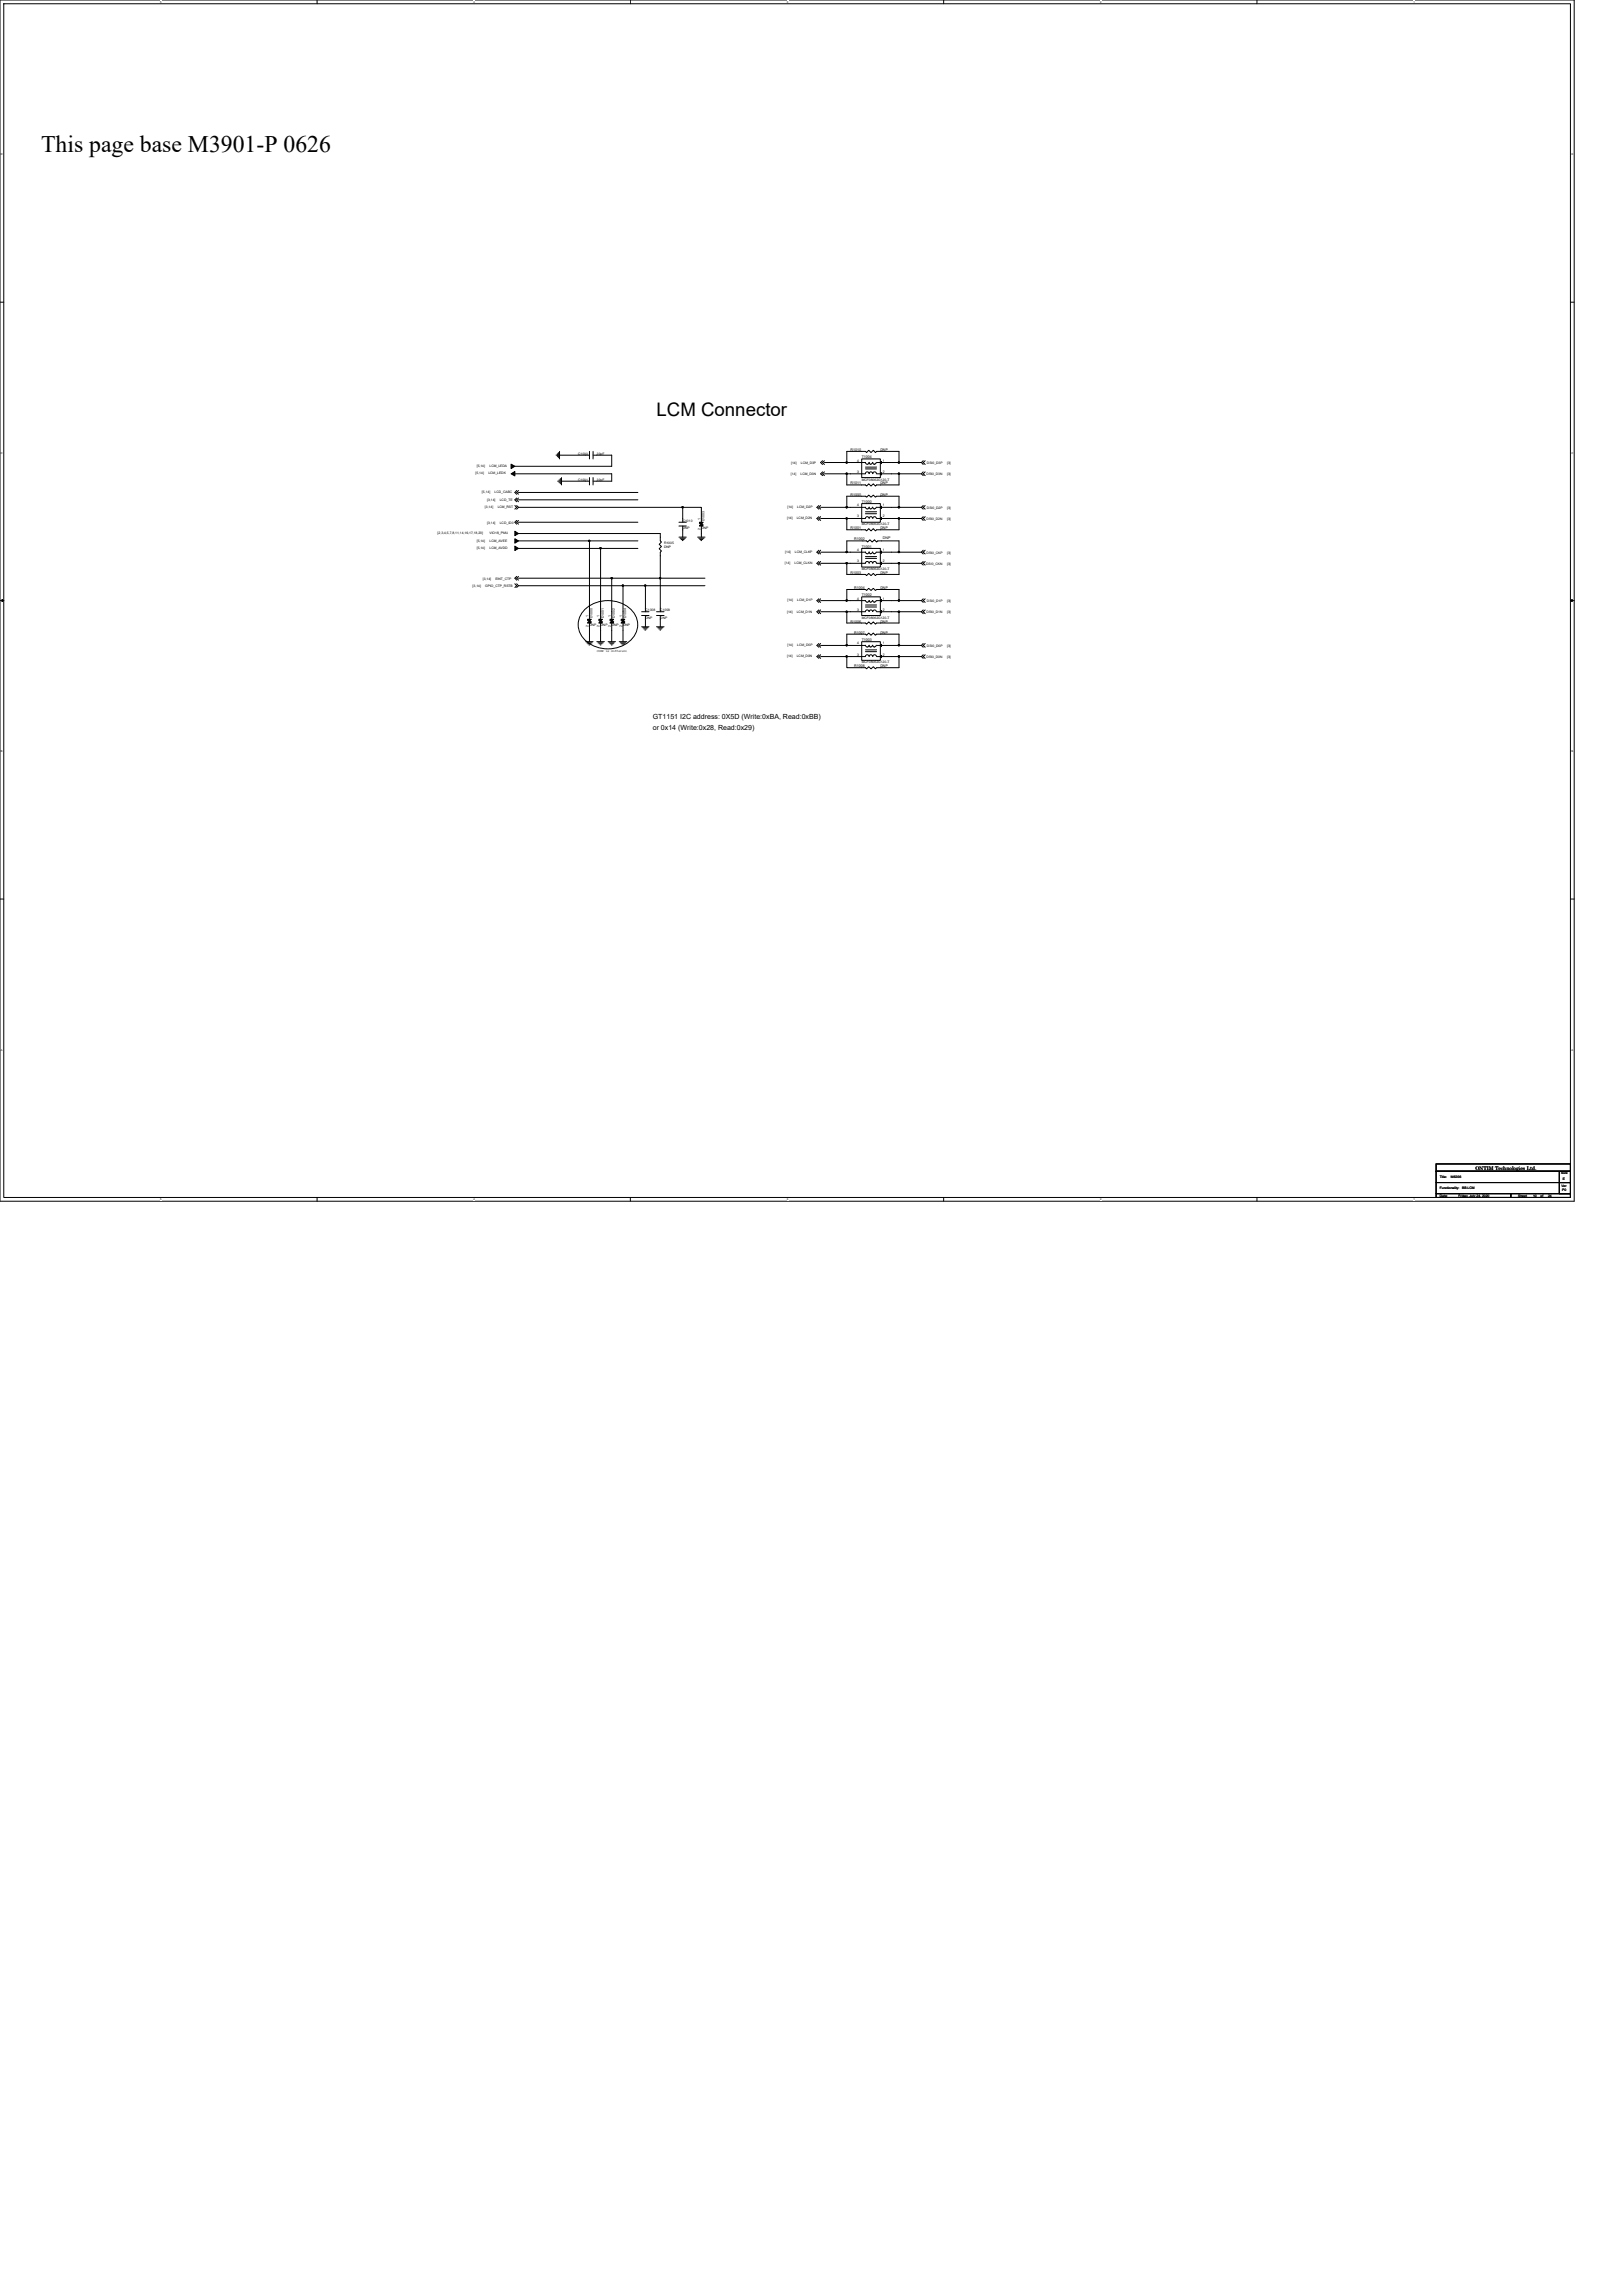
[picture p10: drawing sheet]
<svg xmlns="http://www.w3.org/2000/svg" width="210mm" height="297mm" viewBox="0 0 210 297" stroke-linecap="round" stroke-linejoin="round" font-family="sans-serif">
<defs><g id="words">
<text font-size="3.1" x="5.3" y="19.6">This page base M3901-P 0626</text>
<text font-size="2.4" x="84.9" y="53.8">LCM Connector</text>
<g font-size=".9">
<text x="84.5" y="93">GT1151 I2C address: 0X5D (Write:0xBA, Read:0xBB)</text>
<text x="84.5" y="94.4">or 0x14 (Write:0x28, Read:0x29)</text>
</g>
<text font-size=".7" x="190.9" y="151.3">ONTIM Technologies Ltd.</text>
<g font-size=".5">
<text x="110" y="58.3">R1010</text>
<text x="111.5" y="59.3">T1004</text>
<text x="113.9" y="58.3">DNP</text>
<text x="110" y="62.7">R1011</text>
<text x="110" y="64.1">R1000</text>
<text x="111.5" y="65.1">T1000</text>
<text x="113.9" y="62.7">DNP</text>
<text x="113.9" y="64.1">DNP</text>
<text x="110" y="68.5">R1001</text>
<text x="110.5" y="69.9">R1002</text>
<text x="111.5" y="70.9">T1001</text>
<text x="113.9" y="68.5">DNP</text>
<text x="114.2" y="69.8">DNP</text>
<text x="110" y="74.3">R1003</text>
<text x="110.5" y="76.2">R1004</text>
<text x="111.5" y="77.2">T1002</text>
<text x="113.9" y="74.3">DNP</text>
<text x="113.9" y="76.2">DNP</text>
<text x="110" y="80.5">R1006</text>
<text x="110.5" y="82">R1007</text>
<text x="111.5" y="83">T1003</text>
<text x="113.9" y="80.5">DNP</text>
<text x="113.9" y="82">DNP</text>
<text x="110.5" y="86.3">R1008</text>
<text x="113.9" y="86.3">DNP</text>
</g>
<g font-size=".4">
<text x="74.8" y="58.8">C1000</text>
<text x="77.2" y="58.8">33pF</text>
<text x="102.4" y="60">[14]</text>
<text x="103.6" y="60">LCM_D3P</text>
<text x="110.9" y="59.7">4</text>
<text x="114.2" y="59.7">1</text>
<text x="61.5" y="61.4">[5,14]</text>
<text x="61.7" y="60.5">[5,14]</text>
<text x="62.4" y="63.8">[5,14]</text>
<text x="62.7" y="65.7">[3,14]</text>
<text x="63" y="64.9">[3,14]</text>
<text x="63.2" y="61.4">LCM_LEDK</text>
<text x="63.3" y="60.5">LCM_LEDA</text>
<text x="64" y="63.8">LCD_CABC</text>
<text x="64.4" y="65.7">LCM_RST</text>
<text x="64.7" y="64.9">LCD_TE</text>
<text x="74.8" y="62.2">C1001</text>
<text x="77.2" y="62.2">33pF</text>
<text x="101.9" y="65.7">[14]</text>
<text x="102.3" y="61.4">[14]</text>
<text x="103.1" y="65.7">LCM_D2P</text>
<text x="103.6" y="61.4">LCM_D3N</text>
<text x="110.9" y="65.5">4</text>
<text x="110.9" y="61.2">3</text>
<text x="111.5" y="62.2">MCF08062G120-T</text>
<text x="114.2" y="65.5">1</text>
<text x="114.2" y="61.2">2</text>
<text x="119.9" y="61.5">DSI0_D3N</text>
<text x="119.9" y="60">DSI0_D3P</text>
<text x="119.9" y="65.8">DSI0_D2P</text>
<text x="122.5" y="61.5">[3]</text>
<text x="122.5" y="60">[3]</text>
<text x="122.5" y="65.8">[3]</text>
<text x="56.6" y="69.1">[2,3,4,5,7,8,11,14,16,17,18,20]</text>
<text x="61.7" y="71.1">[5,14]</text>
<text x="61.7" y="70.1">[5,14]</text>
<text x="63" y="67.8">[3,14]</text>
<text x="63.3" y="69.1">VIO18_PMU</text>
<text x="63.3" y="71.1">LCM_AVDD</text>
<text x="63.3" y="70.1">LCM_AVEE</text>
<text x="64.7" y="67.8">LCD_ID0</text>
<text x="85.9" y="70.4">R1005</text>
<text x="85.9" y="70.9">DNP</text>
<text x="88.3" y="67.5">C1010</text>
<text x="88.3" y="68.5">DNP</text>
<text x="90.6" y="68.6" transform="rotate(-90 90.6 68.6)">2</text>
<text x="90.6" y="67.2" transform="rotate(-90 90.6 67.2)">1</text>
<text x="90.7" y="68.5">DNP</text>
<text x="91.1" y="67.4" transform="rotate(-90 91.1 67.4)">D1003</text>
<text x="101.6" y="71.5">[14]</text>
<text x="101.8" y="67.2">[14]</text>
<text x="102.8" y="71.5">LCM_CLKP</text>
<text x="103.1" y="67.2">LCM_D2N</text>
<text x="110.9" y="67">3</text>
<text x="110.9" y="71.3">4</text>
<text x="111.5" y="68">MCF08062G120-T</text>
<text x="114.2" y="67">2</text>
<text x="114.2" y="71.3">1</text>
<text x="119.9" y="67.3">DSI0_D2N</text>
<text x="119.9" y="71.6">DSI0_CKP</text>
<text x="122.5" y="67.3">[3]</text>
<text x="122.5" y="71.6">[3]</text>
<text x="61.2" y="76">[3,14]</text>
<text x="62.5" y="75">[3,14]</text>
<text x="62.8" y="76">GPIO_CTP_RSTB</text>
<text x="64.1" y="75">EINT_CTP</text>
<text x="101.5" y="73">[14]</text>
<text x="101.9" y="77.8">[14]</text>
<text x="102.8" y="73">LCM_CLKN</text>
<text x="103.1" y="77.8">LCM_D1P</text>
<text x="110.9" y="77.6">4</text>
<text x="110.9" y="72.7">3</text>
<text x="111.5" y="73.8">MCF08062G120-T</text>
<text x="114.2" y="77.6">1</text>
<text x="114.2" y="72.7">2</text>
<text x="119.8" y="73.1">DSI0_CKN</text>
<text x="119.9" y="77.9">DSI0_D1P</text>
<text x="122.5" y="77.9">[3]</text>
<text x="122.5" y="73.1">[3]</text>
<text x="76.1" y="81.2" transform="rotate(-90 76.1 81.2)">2</text>
<text x="76.1" y="79.8" transform="rotate(-90 76.1 79.8)">1</text>
<text x="76.3" y="81">DNP</text>
<text x="76.7" y="80" transform="rotate(-90 76.7 80)">D1000</text>
<text x="77.6" y="81.2" transform="rotate(-90 77.6 81.2)">2</text>
<text x="77.6" y="79.8" transform="rotate(-90 77.6 79.8)">1</text>
<text x="77.7" y="81">DNP</text>
<text x="78.1" y="80" transform="rotate(-90 78.1 80)">D1001</text>
<text x="79" y="81.2" transform="rotate(-90 79 81.2)">2</text>
<text x="79" y="79.8" transform="rotate(-90 79 79.8)">1</text>
<text x="79.1" y="81">DNP</text>
<text x="79.5" y="80" transform="rotate(-90 79.5 80)">D1002</text>
<text x="80.5" y="81.2" transform="rotate(-90 80.5 81.2)">2</text>
<text x="80.5" y="79.8" transform="rotate(-90 80.5 79.8)">1</text>
<text x="80.6" y="81">DNP</text>
<text x="81" y="80" transform="rotate(-90 81 80)">D1004</text>
<text x="83.5" y="79.1">C1008</text>
<text x="83.5" y="80">DNP</text>
<text x="85.4" y="79.1">C1009</text>
<text x="85.4" y="80">DNP</text>
<text x="101.8" y="79.3">[14]</text>
<text x="101.9" y="83.6">[14]</text>
<text x="103.1" y="79.3">LCM_D1N</text>
<text x="103.1" y="83.6">LCM_D0P</text>
<text x="110.9" y="83.4">4</text>
<text x="110.9" y="79">3</text>
<text x="111.5" y="80">MCF08062G120-T</text>
<text x="114.2" y="83.4">1</text>
<text x="114.2" y="79">2</text>
<text x="119.9" y="79.4">DSI0_D1N</text>
<text x="119.9" y="83.7">DSI0_D0P</text>
<text x="122.5" y="79.4">[3]</text>
<text x="122.5" y="83.7">[3]</text>
<text x="77.2" y="84.3">COMP is different</text>
<text x="101.8" y="85">[14]</text>
<text x="103.1" y="85">LCM_D0N</text>
<text x="110.9" y="84.8">3</text>
<text x="111.5" y="85.8">MCF08062G120-T</text>
<text x="114.2" y="84.8">2</text>
<text x="119.9" y="85.2">DSI0_D0N</text>
<text x="122.5" y="85.2">[3]</text>
<text x="186.3" y="152.4">Title:</text>
<text x="186.3" y="153.9">Functionality:</text>
<text x="186.3" y="154.8">Date:</text>
<text x="187.7" y="152.4">M6206</text>
<text x="188.7" y="154.8">Friday, July 24, 2020</text>
<text x="189.2" y="153.9">BB LCM</text>
<text x="196.4" y="154.8">Sheet</text>
<text x="198.4" y="154.8">10</text>
<text x="199.3" y="154.8">of</text>
<text x="200.3" y="154.8">24</text>
<text x="202" y="151.9">Size</text>
<text x="202" y="153.5">Ver</text>
<text x="202.1" y="154.1">P0</text>
<text x="202.2" y="152.7">E</text>
</g>
<g font-size=".3">
<text x="20.7" y=".4">5</text>
<text x="61.3" y=".4">4</text>
<text x="101.8" y=".4">3</text>
<text x="142.3" y=".4">2</text>
<text x="182.9" y=".4">1</text>
<text x=".1" y="20.1">D</text>
<text x="203.3" y="20.1">D</text>
<text x=".1" y="58.7">C</text>
<text x="203.3" y="58.7">C</text>
<text x=".1" y="97.3">B</text>
<text x="203.3" y="97.3">B</text>
<text x=".1" y="135.9">A</text>
<text x="203.3" y="135.9">A</text>
<text x="20.7" y="155.3">5</text>
<text x="61.3" y="155.3">4</text>
<text x="101.8" y="155.3">3</text>
<text x="142.3" y="155.3">2</text>
<text x="182.9" y="155.3">1</text>
</g>
</g></defs>
<path d="M0 0h203.7v155.4h-203.7zM.5 .5h202.7v154.4h-202.7z" fill="none" stroke="#000" stroke-width=".13"/>
<g fill="#fff">
<path d="M20.7 .1h.2v.3h-.2z"/>
<path d="M20.7 155h.2v.4h-.2z"/>
</g>
<path d="M41 0v.5M41 154.9v.5" fill="none" stroke="#000" stroke-width=".13"/>
<g fill="#fff">
<path d="M61.3 .1h.2v.3h-.2z"/>
<path d="M61.3 155h.2v.4h-.2z"/>
</g>
<path d="M81.6 0v.5M81.6 154.9v.5" fill="none" stroke="#000" stroke-width=".13"/>
<g fill="#fff">
<path d="M101.8 .1h.2v.3h-.2z"/>
<path d="M101.8 155h.2v.4h-.2z"/>
</g>
<path d="M122.1 0v.5M122.1 154.9v.5" fill="none" stroke="#000" stroke-width=".13"/>
<g fill="#fff">
<path d="M142.3 .1h.2v.3h-.2z"/>
<path d="M142.3 155h.2v.4h-.2z"/>
</g>
<path d="M162.6 0v.5M162.6 154.9v.5" fill="none" stroke="#000" stroke-width=".13"/>
<g fill="#fff">
<path d="M182.9 .1h.2v.3h-.2z"/>
<path d="M182.9 155h.2v.4h-.2z"/>
<path d="M.1 19.8h.3v.4h-.3z"/>
<path d="M203.3 19.8h.3v.4h-.3z"/>
<path d="M.1 58.4h.3v.4h-.3z"/>
<path d="M203.3 58.4h.3v.4h-.3z"/>
</g>
<path d="M0 39.1h.5M203.2 39.1h.5" fill="none" stroke="#000" stroke-width=".13"/>
<g fill="#fff">
<path d="M.1 97h.3v.4h-.3z"/>
<path d="M203.3 97h.2v.4h-.2z"/>
</g>
<path d="M0 77.7h.5M203.2 77.7h.5" fill="none" stroke="#000" stroke-width=".13"/>
<path d="M.3 77.6l.2 .1-.2 .1zM203.2 77.7l.2-.1v.2z" fill="#000" stroke="#000" stroke-width=".13"/>
<g fill="#fff">
<path d="M.1 135.6h.3v.4h-.3z"/>
<path d="M203.3 135.6h.2v.4h-.2z"/>
</g>
<g fill="none" stroke="#000" stroke-width=".13">
<path d="M72 58.8v.1M72.1 58.7v.4M72.2 58.5v.7M72.4 58.4v1M72.4 58.9h3.9M76.3 58.4v1M76.7 58.9h2.4v1.4h-12.5M76.7 58.4v1M106.4 59.6l-.2 .2 .2 .3M106.7 59.6l-.3 .2 .3 .3M106.7 59.8h2.9M111.5 59.8h.1"/>
<path d="M111.5 59.4h2.4v2.4h-2.4zM111.5 59.8h.5M111.5 59.8h-1.9v-1.4h2.4l.1 .1 .3-.2 .3 .2 .3-.2 .3 .2 .1-.1h2.9v1.4M112 59.8l.2 .3 .2-.1v-.2M112 59.8h.1M112.5 59.8v.2l.1 .1 .3-.3M112.5 59.8h.1M112.9 59.8l.1 .2 .1 .1 .3-.3M112.9 59.8h.1M113.4 59.8h.5M113.9 59.8h.1M113.9 59.8h2.4"/>
<path d="M116.3 59.8h2.9M119.2 59.8l.2 .3M119.4 59.6l-.2 .2M119.7 59.6l-.3 .2 .3 .3M66.6 75.5l.2 .3-.2 .2M66.6 65.4l.2 .2-.2 .3M66.6 61.3h12.5v1h-2.4M66.8 75.5l.3 .3M66.8 65.4l.3 .2M66.8 64.4l-.2 .3 .2 .2M66.8 67.3l-.2 .3 .2 .2M66.8 63.5l-.2 .2 .2 .2"/>
<path d="M66.8 74.6l-.2 .2 .2 .3M67.1 74.8h12M67.1 69h18.3v1l.2 .1-.3 .3 .3 .3-.3 .3 .3 .3-.2 .1v7.7M67.1 75.8l-.3 .2M67.1 65.6l-.3 .3M67.1 75.8h13.5M67.1 70h9.2M67.1 71h10.6M67.1 67.6h15.4M67.1 64.7h15.4M67.1 63.7h15.4M67.1 64.4l-.3 .3 .3 .2"/>
<path d="M67.1 67.3l-.3 .3 .3 .2M67.1 63.5l-.3 .2 .3 .2M67.1 65.6h21.2M67.1 74.6l-.3 .2 .3 .3M72.2 62.2v.1M72.3 62.1v.4M72.5 61.9v.7M72.6 61.8v.9M72.6 62.3h3.7M75.5 79.1a4.3 4.3 0 0 1 6.7 .5 2.95 2.95 0 0 1-2 4.1 4.2 4.2 0 0 1-5.1-1.7 2.62 2.62 0 0 1 .4-2.9zM76.3 61.8v.9M76.3 70v10.1"/>
<path d="M76.3 70h6.2M76.7 61.8v.9M77.7 71h4.8M77.7 71v9.1M79.1 74.8h12.1M79.1 74.8v5.3M80.6 75.8h2.9M80.6 75.8v4.3M83 79.6h1M83 79.1h1M83.5 79.6v1.5M83.5 75.8v3.3"/>
<path d="M83.5 75.8h7.7M84.9 79.6h1M84.9 79.1h1M85.4 79.6v1.5M87.8 68.1h1M87.8 67.6h1M87.8 69.5h1M88 69.6h.7M88.1 69.8h.4M88.3 69.9h.1M88.3 68.1v1.4M88.3 65.6v2"/>
<path d="M88.3 65.6h2.4v2M90.3 69.5h.9M90.4 69.6h.7M90.5 67.7l.5 .2M90.5 69.8h.4M90.7 69.9h.1M90.7 67.6h.1M90.7 68.1h.1M90.7 68.1v1.4M105.9 65.4l-.2 .2 .2 .3M105.9 66.8l-.2 .3 .2 .2M105.9 71.2l-.2 .2 .2 .3"/>
<path d="M105.9 72.6l-.2 .3 .2 .2M105.9 77.5l-.2 .2 .2 .2M105.9 78.9l-.2 .2 .2 .3M106.2 65.4l-.3 .2 .3 .3M106.2 66.8l-.3 .3 .3 .2M106.2 71.2l-.3 .2 .3 .3M106.2 72.6l-.3 .3 .3 .2M106.2 77.5l-.3 .2 .3 .2M106.2 78.9l-.3 .2 .3 .3M106.2 72.9h3.4M106.2 79.1h3.4M106.2 77.7h3.4"/>
<path d="M106.2 65.6h3.4M106.2 67.1h3.4M106.2 71.4h3.4M106.4 61l-.2 .3 .2 .2M106.7 61l-.3 .3 .3 .2M106.7 61.3h2.9M109.6 67.1v1.4h2.4l.1 .2 .3-.3 .3 .3 .3-.3 .3 .3 .1-.2h2.9v-1.4M109.6 77.7v-1.4h2.4l.1 .1 .3-.3 .3 .3 .3-.3 .3 .3 .1-.1h2.9v1.4M109.6 79.1v1.5h2.4l.1 .2 .3-.3 .3 .3 .3-.3 .3 .3 .1-.2h2.9v-1.5M109.6 72.9h1.9M109.6 71.4v-1.4h2.5l.1 .1 .3-.3 .3 .3 .3-.3 .3 .3 .2-.1h2.7v1.4M109.6 67.1h1.9"/>
<path d="M109.6 61.3h1.9M109.6 79.1h1.9M109.6 77.7h1.9M109.6 71.4h1.9M111.5 65.6h.1M111.5 67.1h.1M111.5 61.3h.1M111.5 77.7h.1M111.5 79.1h.1M111.5 71.4h.1M111.5 72.9h.1M111.5 65.2h2.4v2.4h-2.4z"/>
<path d="M111.5 77.2h2.4v2.4h-2.4zM111.5 71h2.4v2.4h-2.4zM111.5 65.6h.5M111.5 67.1h.5M111.5 77.7h.5M111.5 79.1h.5M111.5 71.4h.5M111.5 72.9h.5M112 66.5h1.4M112 60.7h1.4M112 78.5h1.4M112 72.2h1.4"/>
<path d="M112 65.6l.2 .2M112 65.6h.1M112 77.7l.2 .2M112 77.7h.1M112 71.4h.1M112 67.1v-.2l.2-.1 .2 .3M112 79.1v-.1l.2-.1 .2 .2M112 72.9v-.2l.2-.1 .2 .1v.2M112 66.2h1.4M112 60.4h1.4M112 78.3h1.4M112 72h1.4"/>
<path d="M112.2 65.9h.1M112.2 60.1h.1M112.2 77.9h.1M112.2 71.7h.1M112.4 65.6v.2h-.2M112.4 77.7v.1l-.2 .1M112.4 71.4l-.2 .2-.2-.2M112.4 61.3v-.2l-.2-.1-.2 .1v.2h-.5M112.5 65.6h.1M112.5 77.7h.1M112.5 71.4h.1M112.5 67.1v-.2l.2-.1 .2 .3 .1-.2 .2-.1 .2 .3"/>
<path d="M112.5 61.3v-.2l.2-.1 .1 .1 .1 .2 .1-.2 .2-.1 .1 .1 .1 .2h.5M112.5 79.1v-.1l.2-.1 .2 .2 .1-.1 .2-.1 .2 .2M112.5 72.9v-.2l.2-.1 .2 .3 .1-.2 .2-.1 .1 .1 .1 .2M112.7 65.9h.1M112.7 60.1h.1M112.7 77.9h.1M112.7 71.7h.1M112.9 65.6l-.3 .2-.1-.2M112.9 77.7l-.3 .2-.1-.2M112.9 71.4l-.3 .2-.1-.2M112.9 65.6h.1M112.9 77.7h.1"/>
<path d="M112.9 71.4h.1M113.2 65.9h.1M113.2 60.1h.1M113.2 77.9h.1M113.2 71.7h.1M113.4 65.6l-.3 .2h-.1l-.1-.2M113.4 77.7l-.3 .2-.1-.1-.1-.1M113.4 71.4l-.3 .2h-.1l-.1-.2M113.4 65.6h.5M113.4 67.1h.5M113.4 77.7h.5M113.4 79.1h.5"/>
<path d="M113.4 71.4h.5M113.4 72.9h.5M113.9 65.6h.1M113.9 67.1h.1M113.9 61.3h.1M113.9 77.7h.1M113.9 79.1h.1M113.9 71.4h.1M113.9 72.9h.1M113.9 65.6h2.4M113.9 67.1h2.4M113.9 77.7h2.4"/>
<path d="M113.9 79.1h2.4M113.9 71.4h2.4M113.9 72.9h2.4M116.3 65.6v-1.4h-2.9l-.1 .1-.3-.2-.3 .2-.3-.2-.3 .2-.1-.1h-2.4v1.4h1.9M116.3 72.9v1.4h-2.9l-.1 .2-.3-.3-.3 .3-.3-.3-.3 .3-.1-.2h-2.4v-1.4M116.3 61.3h-2.4M116.3 61.3v1.4h-2.9l-.1 .2-.3-.3-.3 .3-.3-.3-.3 .3-.1-.2h-2.4v-1.4M116.3 67.1h2.9M116.3 65.6h2.9M116.3 72.9h2.9M116.3 77.7h2.9M116.3 79.1h2.9"/>
<path d="M116.3 71.4h2.9M116.3 61.3h2.9M119.2 61.3l.2 .2M119.2 65.6l.2 .3M119.2 67.1l.2 .2M119.2 71.4l.2 .3M119.2 72.9l.2 .2M119.2 77.7l.2 .2M119.2 79.1l.2 .3M119.4 61l-.2 .3M119.4 65.4l-.2 .2M119.4 66.8l-.2 .3"/>
<path d="M119.4 71.2l-.2 .2M119.4 72.6l-.2 .3M119.4 77.5l-.2 .2M119.4 78.9l-.2 .2M119.7 61l-.3 .3 .3 .2M119.7 65.4l-.3 .2 .3 .3M119.7 66.8l-.3 .3 .3 .2M119.7 71.2l-.3 .2 .3 .3M119.7 72.6l-.3 .3 .3 .2M119.7 77.5l-.3 .2 .3 .2M119.7 78.9l-.3 .2 .3 .3M75.8 83h.9"/>
<path d="M75.9 83.2h.7M76 80.3l.5 .2M76.1 83.3h.4M76.2 83.4h.1M76.3 80.1h.1M76.3 80.6h.1M76.3 80.6v2.4M77.2 83h1M77.4 83.2h.6M77.5 80.3h.4v.2M77.5 83.3h.4M77.7 83.4h.1"/>
<path d="M77.7 80.1h.1M77.7 80.6h.1M77.7 80.6v2.4M78.7 83h.9M78.8 83.2h.7M78.9 80.3l.5 .2M79 83.3h.4M79.1 83.4h.1M79.1 80.1h.1M79.1 80.6h.1M79.1 80.6v2.4M80.1 83h1"/>
<path d="M80.3 83.2h.6M80.3 80.3h.5v.2M80.4 83.3h.4M80.6 83.4h.1M80.6 80.1h.1M80.6 80.6h.1M80.6 80.6v2.4M83 81.1h1M83.2 81.2h.6M83.3 81.4h.4M83.4 81.5h.1M84.9 81.1h1"/>
<path d="M85.1 81.2h.7M85.2 81.4h.4M85.4 81.5h.1M105.9 83.2l-.2 .3 .2 .2M105.9 84.7l-.2 .2 .2 .3M106.2 83.2l-.3 .3 .3 .2M106.2 84.7l-.3 .2 .3 .3M106.2 84.9h3.4M106.2 83.5h3.4M109.6 84.9v1.5h2.4l.1 .1 .3-.2 .3 .2 .3-.2 .3 .2 .1-.1h2.9v-1.5M109.6 84.9h1.9M111.5 83.5h.1"/>
<path d="M111.5 84.9h.1M111.5 83h2.4v2.4h-2.4zM111.5 83.5h.5M111.5 83.5h-1.9v-1.5h2.4l.1 .2 .3-.3 .3 .3 .3-.3 .3 .3 .1-.2h2.9v1.5M112 84.3h1.4M112 83.5h.1M112 84.1h1.4M112.2 83.7h.1M112.4 83.5l-.2 .2-.2-.2M112.4 84.9v-.1l-.2-.1-.2 .1v.1h-.5M112.5 83.5h.1M112.5 84.9v-.1l.2-.1 .2 .2 .1-.1 .2-.1 .1 .1 .1 .1h.5"/>
<path d="M112.7 83.7h.1M112.9 83.5l-.3 .2-.1-.2M112.9 83.5h.1M113.2 83.7h.1M113.4 83.5l-.3 .2-.1-.1-.1-.1M113.4 83.5h.5M113.9 83.5h.1M113.9 84.9h.1M113.9 83.5h2.4M113.9 84.9h2.4M116.3 83.5h2.9M116.3 84.9h2.9"/>
<path d="M119.2 83.5l.2 .2M119.2 84.9l.2 .3M119.4 83.2l-.2 .3M119.4 84.7l-.2 .2M119.7 83.2l-.3 .3 .3 .2M119.7 84.7l-.3 .2 .3 .3M0 116.3h.5M203.2 116.3h.5M185.8 150.6h17.4v.9h-17.4zM185.8 151.5h17.4v1.5h-17.4zM185.8 154.4h9.7v.5h-9.7zM185.8 153v1.4"/>
<path d="M195.5 154.4h7.7v.5h-7.7zM201.7 153h1.5v1.4h-1.5zM201.7 151.5v1.5"/>
</g>
<g fill="#000" stroke="#000" stroke-width=".13">
<path d="M113.9 59.8l.1-.1v.3zM113.9 65.6l.1-.1v.3zM113.9 67.1l.1-.2v.3zM113.9 61.3l.1-.1v.2zM113.9 77.7l.1-.1v.3zM113.9 79.1l.1-.1v.3zM113.9 71.4l.1-.1v.3zM113.9 72.9l.1-.2v.3zM113.9 83.5l.1-.1v.3zM113.9 84.9l.1-.1v.3z"/>
<path d="M109.5 59.8h.1v.1h-.1z" fill-rule="evenodd"/>
<path d="M109.5 59.8h.1v.1h-.1z" fill-rule="evenodd"/>
<path d="M116.2 59.8h.2v.1h-.2z" fill-rule="evenodd"/>
<path d="M116.2 59.8h.2v.1h-.2z" fill-rule="evenodd"/>
<path d="M66.1 60l.5 .3-.5 .3z" fill-rule="evenodd"/>
<path d="M66.1 61.3l.5-.3v.6z" fill-rule="evenodd"/>
<path d="M66.6 68.7l.5 .3-.5 .3z" fill-rule="evenodd"/>
<path d="M66.6 70.7l.5 .3-.5 .2z" fill-rule="evenodd"/>
<path d="M66.6 69.7l.5 .3-.5 .3z" fill-rule="evenodd"/>
<path d="M76.2 69.9h.1v.1h-.1z" fill-rule="evenodd"/>
<path d="M76.2 69.9h.1v.1h-.1z" fill-rule="evenodd"/>
<path d="M77.6 70.9h.2v.1h-.2z" fill-rule="evenodd"/>
<path d="M77.6 70.9h.2v.1h-.2z" fill-rule="evenodd"/>
<path d="M79.1 74.7h.1v.2h-.1z" fill-rule="evenodd"/>
<path d="M79.1 74.7h.1v.2h-.1z" fill-rule="evenodd"/>
<path d="M80.5 75.7h.1v.1h-.1z" fill-rule="evenodd"/>
<path d="M80.5 75.7h.1v.1h-.1z" fill-rule="evenodd"/>
<path d="M83.4 75.7h.1v.1h-.1z" fill-rule="evenodd"/>
<path d="M83.4 75.7h.1v.1h-.1z" fill-rule="evenodd"/>
<path d="M85.3 74.7h.2v.2h-.2z" fill-rule="evenodd"/>
<path d="M85.3 74.7h.2v.2h-.2z" fill-rule="evenodd"/>
<path d="M88.2 65.6h.2v.1h-.2z" fill-rule="evenodd"/>
<path d="M88.2 65.6h.2v.1h-.2z" fill-rule="evenodd"/>
<path d="M90.5 67.6h.5l-.3 .2z" fill-rule="evenodd"/>
<path d="M90.5 68.1l.2-.3 .3 .3z" fill-rule="evenodd"/>
<path d="M109.5 72.8h.1v.1h-.1z" fill-rule="evenodd"/>
<path d="M109.5 79.1h.1v.1h-.1z" fill-rule="evenodd"/>
<path d="M109.5 77.6h.1v.2h-.1z" fill-rule="evenodd"/>
<path d="M109.5 65.6h.1v.1h-.1z" fill-rule="evenodd"/>
<path d="M109.5 67h.1v.1h-.1z" fill-rule="evenodd"/>
<path d="M109.5 71.4h.1v.1h-.1z" fill-rule="evenodd"/>
<path d="M109.5 61.2h.1v.1h-.1z" fill-rule="evenodd"/>
<path d="M109.5 72.8h.1v.1h-.1z" fill-rule="evenodd"/>
<path d="M109.5 79.1h.1v.1h-.1z" fill-rule="evenodd"/>
<path d="M109.5 77.6h.1v.2h-.1z" fill-rule="evenodd"/>
<path d="M109.5 65.6h.1v.1h-.1z" fill-rule="evenodd"/>
<path d="M109.5 67h.1v.1h-.1z" fill-rule="evenodd"/>
<path d="M109.5 71.4h.1v.1h-.1z" fill-rule="evenodd"/>
<path d="M109.5 61.2h.1v.1h-.1z" fill-rule="evenodd"/>
<path d="M116.2 71.4h.2v.1h-.2z" fill-rule="evenodd"/>
<path d="M116.2 65.6h.2v.1h-.2z" fill-rule="evenodd"/>
<path d="M116.2 67h.2v.1h-.2z" fill-rule="evenodd"/>
<path d="M116.2 72.8h.2v.1h-.2z" fill-rule="evenodd"/>
<path d="M116.2 77.6h.2v.2h-.2z" fill-rule="evenodd"/>
<path d="M116.2 79.1h.2v.1h-.2z" fill-rule="evenodd"/>
<path d="M116.2 61.2h.2v.1h-.2z" fill-rule="evenodd"/>
<path d="M116.2 71.4h.2v.1h-.2z" fill-rule="evenodd"/>
<path d="M116.2 65.6h.2v.1h-.2z" fill-rule="evenodd"/>
<path d="M116.2 67h.2v.1h-.2z" fill-rule="evenodd"/>
<path d="M116.2 72.8h.2v.1h-.2z" fill-rule="evenodd"/>
<path d="M116.2 77.6h.2v.2h-.2z" fill-rule="evenodd"/>
<path d="M116.2 79.1h.2v.1h-.2z" fill-rule="evenodd"/>
<path d="M116.2 61.2h.2v.1h-.2z" fill-rule="evenodd"/>
<path d="M76 80.1h.5l-.2 .2z" fill-rule="evenodd"/>
<path d="M76 80.6l.3-.3 .2 .3z" fill-rule="evenodd"/>
<path d="M77.5 80.1h.4l-.2 .2z" fill-rule="evenodd"/>
<path d="M77.7 80.3l.2 .3h-.4z" fill-rule="evenodd"/>
<path d="M78.9 80.1h.5l-.3 .2z" fill-rule="evenodd"/>
<path d="M79.1 80.3l.3 .3h-.5z" fill-rule="evenodd"/>
<path d="M80.3 80.1h.5l-.2 .2z" fill-rule="evenodd"/>
<path d="M80.3 80.6l.3-.3 .2 .3z" fill-rule="evenodd"/>
<path d="M109.5 84.9h.1v.1h-.1z" fill-rule="evenodd"/>
<path d="M109.5 83.4h.1v.1h-.1z" fill-rule="evenodd"/>
<path d="M109.5 84.9h.1v.1h-.1z" fill-rule="evenodd"/>
<path d="M109.5 83.4h.1v.1h-.1z" fill-rule="evenodd"/>
<path d="M116.2 84.9h.2v.1h-.2z" fill-rule="evenodd"/>
<path d="M116.2 83.4h.2v.1h-.2z" fill-rule="evenodd"/>
<path d="M116.2 84.9h.2v.1h-.2z" fill-rule="evenodd"/>
<path d="M116.2 83.4h.2v.1h-.2z" fill-rule="evenodd"/>
</g>
<use href="#words"/>
</svg>
